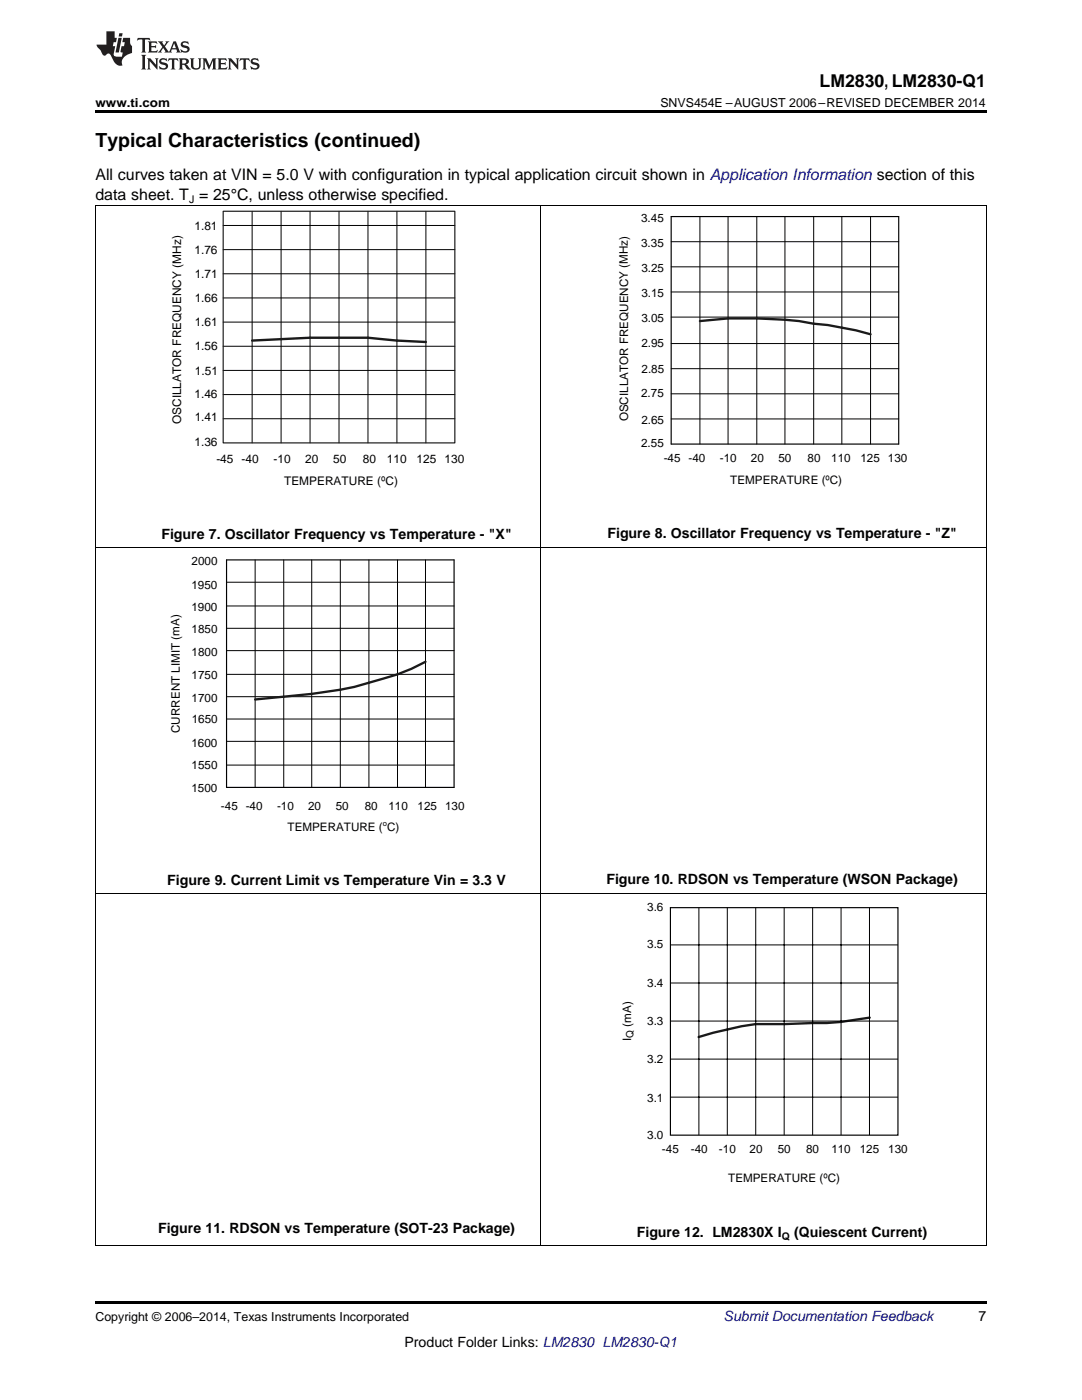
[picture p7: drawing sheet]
<svg xmlns="http://www.w3.org/2000/svg" width="216mm" height="279mm" viewBox="0 0 216 279" stroke-linecap="round" stroke-linejoin="round" font-family="sans-serif">
<defs><g id="words">
<text font-size="3.9" x="19" y="29.3">Typical Characteristics (continued)</text>
<text font-size="3.5" x="163.5" y="17.3">LM2830, LM2830-Q1</text>
<g font-size="3.2">
<text x="19" y="36">All curves taken at VIN = 5.0 V with configuration in typical application circuit shown in Application Information section of this</text>
<text x="19" y="39.9">data sheet. T = 25°C, unless otherwise specified.</text>
</g>
<g font-size="2.8">
<text x="32.2" y="107.5">Figure 7. Oscillator Frequency vs Temperature - &quot;X&quot;</text>
<text x="121.2" y="107.3">Figure 8. Oscillator Frequency vs Temperature - &quot;Z&quot;</text>
<text x="33.4" y="176.6">Figure 9. Current Limit vs Temperature Vin = 3.3 V</text>
<text x="121" y="176.5">Figure 10. RDSON vs Temperature (WSON Package)</text>
<text x="31.5" y="246.1">Figure 11. RDSON vs Temperature (SOT-23 Package)</text>
<text x="127.1" y="246.9">Figure 12. LM2830X I</text>
<text x="158.5" y="246.9">(Quiescent Current)</text>
<text x="195.3" y="263.6">7</text>
<text x="80.7" y="268.9">Product Folder Links: LM2830 LM2830-Q1</text>
</g>
<text font-size="2.8" fill="#0000c8" x="144.4" y="263.6">Submit Documentation Feedback</text>
<g font-size="2.5">
<text x="19" y="21.4">www.ti.com</text>
<text x="131.8" y="21.4">SNVS454E –AUGUST 2006–REVISED DECEMBER 2014</text>
<text x="19" y="263.6">Copyright © 2006–2014, Texas Instruments Incorporated</text>
</g>
<g font-size="2.4">
<text x="38.8" y="46">1.81</text>
<text x="38.8" y="50.6">1.76</text>
<text x="38.8" y="55.4">1.71</text>
<text x="38.8" y="65">1.61</text>
<text x="38.8" y="60.2">1.66</text>
<text x="38.8" y="69.9">1.56</text>
<text x="38.9" y="74.8">1.51</text>
<text x="38.8" y="79.5">1.46</text>
<text x="36.2" y="84.7" transform="rotate(-90 36.2 84.7)">OSCILLATOR FREQUENCY (MHz)</text>
<text x="38.8" y="89.1">1.36</text>
<text x="38.8" y="84">1.41</text>
<text x="43.2" y="92.4">-45 -40</text>
<text x="54.6" y="92.4">-10</text>
<text x="60.9" y="92.4">20</text>
<text x="66.5" y="92.4">50</text>
<text x="72.4" y="92.4">80</text>
<text x="77.2" y="92.4">110</text>
<text x="83.1" y="92.4">125 130</text>
<text x="56.7" y="96.9">TEMPERATURE (ºC)</text>
</g>
<g font-size="2.3">
<text x="127.9" y="44.4">3.45</text>
<text x="127.9" y="49.3">3.35</text>
<text x="128" y="59.2">3.15</text>
<text x="128" y="54.2">3.25</text>
<text x="128" y="64.2">3.05</text>
<text x="128" y="69.3">2.95</text>
<text x="128" y="74.4">2.85</text>
<text x="127.9" y="79.2">2.75</text>
<text x="125.4" y="84.1" transform="rotate(-90 125.4 84.1)">OSCILLATOR FREQUENCY (MHz)</text>
<text x="127.9" y="89.2">2.55</text>
<text x="128" y="84.6">2.65</text>
<text x="132.4" y="92.2">-45 -40</text>
<text x="143.6" y="92.2">-10</text>
<text x="149.8" y="92.2">20</text>
<text x="155.3" y="92.2">50</text>
<text x="161.1" y="92.2">80</text>
<text x="165.9" y="92.2">110</text>
<text x="171.7" y="92.2">125 130</text>
<text x="145.7" y="96.5">TEMPERATURE (ºC)</text>
<text x="38.2" y="112.8">2000</text>
<text x="38.2" y="117.5">1950</text>
<text x="38.2" y="121.8">1900</text>
<text x="38.2" y="131">1800</text>
<text x="38.2" y="126.4">1850</text>
<text x="38.2" y="135.5">1750</text>
<text x="38.2" y="140.1">1700</text>
<text x="35.9" y="146.3" transform="rotate(-90 35.9 146.3)">CURRENT LIMIT (mA)</text>
<text x="38.2" y="149">1600</text>
<text x="38.3" y="144.4">1650</text>
<text x="38.2" y="153.5">1550</text>
<text x="38.2" y="158.1">1500</text>
<text x="44.1" y="161.6">-45 -40</text>
<text x="55.3" y="161.6">-10</text>
<text x="61.5" y="161.6">20</text>
<text x="67" y="161.6">50</text>
<text x="72.8" y="161.6">80</text>
<text x="77.5" y="161.6">110</text>
<text x="83.3" y="161.6">125 130</text>
<text x="57.4" y="165.9">TEMPERATURE ( C)</text>
<text x="129.1" y="181.8">3.6</text>
<text x="129.1" y="189.3">3.5</text>
<text x="129.1" y="196.9">3.4</text>
<text x="126" y="207.8" transform="rotate(-90 126 207.8)">I</text>
<text x="126" y="204.9" transform="rotate(-90 126 204.9)">(mA)</text>
<text x="129.1" y="204.5">3.3</text>
<text x="129.1" y="212.1">3.2</text>
<text x="129.1" y="219.8">3.1</text>
<text x="129.1" y="227.2">3.0</text>
<text x="132.1" y="230">-45</text>
<text x="137.8" y="230">-40</text>
<text x="143.5" y="230">-10</text>
<text x="149.6" y="230">20</text>
<text x="155.2" y="230">50</text>
<text x="160.9" y="230">80</text>
<text x="165.9" y="230">110</text>
<text x="171.6" y="230">125</text>
<text x="177.2" y="230">130</text>
<text x="145.3" y="236">TEMPERATURE (ºC)</text>
</g>
<g font-size="2.1">
<text x="37.7" y="40.5">J</text>
<text x="156" y="247.5">Q</text>
</g>
<text font-size="2" x="126.4" y="207.2" transform="rotate(-90 126.4 207.2)">Q</text>
<text font-size="1.5" x="76.4" y="164.8">o</text>
</g></defs>
<path d="M19 22h177.8v.5h-177.8zM19 248.6l.2 .1zM196.7 248.6l.1 .1zM19 259.7h177.8v.5h-177.8z" fill="#000"/>
<g fill="none" stroke="#000" stroke-width=".2">
<path d="M19 41.1h177.8M19.1 41.1v207.6M44.5 59.5h46.3M44.5 54.6h46.3M44.5 49.8h46.3M44.5 45h46.3M50.3 42.2v46.2M56.1 42.2v46.2M61.9 42.2v46.2M67.6 42.2v46.2M73.4 42.2v46.2M79.2 42.2v46.2"/>
<path d="M85 42.2v46.2M107.9 41.1v207.6M133.9 58.3h45.4M133.9 53.3h45.4M133.9 48.2h45.4M139.7 43.2v45.4M145.3 43.2v45.4M151 43.2v45.4M156.6 43.2v45.4M162.4 43.2v45.4M168 43.2v45.4M173.7 43.2v45.4"/>
<path d="M196.8 41.1v207.6M44.5 78.7h46.3M44.5 73.9h46.3M44.5 69.1h46.3M44.5 64.3h46.3M133.9 78.6h45.4M133.9 73.6h45.4M133.9 68.6h45.4M133.9 63.3h45.4M44.5 83.6h46.3M133.9 83.6h45.4M19 109.2h177.8"/>
<path d="M45.2 116.2h45.4M50.9 111.7v45.4M56.6 111.7v45.4M62.2 111.7v45.4M67.9 111.7v45.4M73.6 111.7v45.4M79.3 111.7v45.4M84.9 111.7v45.4M45.2 139h45.4M45.2 134.6h45.4M45.2 129.8h45.4M45.2 125.4h45.4"/>
<path d="M45.2 120.9h45.4M45.2 152.7h45.4M45.2 148h45.4M45.2 143.5h45.4M19 178.3h177.8M133.8 196.2h45.4M133.8 188.6h45.4M139.5 181.1v45.4M145.1 181.1v45.4M150.8 181.1v45.4M156.5 181.1v45.4M162.2 181.1v45.4"/>
<path d="M167.8 181.1v45.4M173.5 181.1v45.4M133.8 219h45.4M133.8 211.4h45.4M133.8 203.8h45.4M19 248.6h177.8"/>
</g>
<path d="M50.3 68l11.6-.6h11.5l5.8 .6 5.8 .3M139.7 64.1a72.6 72.6 0 0 1 16.9-.3l2.8 .3 3 .5a67 67 0 0 1 11.3 2.1M84.9 132.1a44.1 44.1 0 0 1-11.3 4.2 74 74 0 0 1-17 2.7l-5.7 .6M173.5 203.1a51.9 51.9 0 0 1-11.3 1.1l-5.7 .2h-5.7a86.2 86.2 0 0 0-11.4 2.6" fill="none" stroke="#1a1a1a" stroke-width=".47"/>
<path d="M133.9 43.2h45.4v45.4h-45.4zM45.2 111.7h45.4v45.4h-45.4zM133.8 181.1h45.4v45.4h-45.4z" fill="none" stroke="#000" stroke-width=".23"/>
<path d="M44.5 42.2h46.3v46.2h-46.3z" fill="none" stroke="#1a1a1a" stroke-width=".24"/>
<g fill="#231f20">
<path d="M27.5 7.6l-.1 .5 .4-.2h.6v.1v2.1l-.2 .4h1l-.3-.4v-2.1l.1-.1h.5l.5 .2-.2-.5zM29.5 8.3l.2 .3v1.5l-.2 .4h1.8l.2-.6a1.04 1.04 0 0 1-1.3 .2v-.7h.6l.3 .2v-.6l-.3 .2h-.6v-.6l.8-.1 .4 .3-.2-.5zM31.5 8.3l.9 1.1-.9 1.1h.8l-.2-.2 .5-.7 .4 .7-.2 .2h1.5l-.1-.2 .1-.4h.9l.1 .4-.2 .2h1l-.3-.3-.7-1.9h-.5l-.9 2-.8-1 .9-1h-.8l.1 .3-.3 .5-.4-.6 .2-.2zM34.7 8.6l.4 1h-.7zM36.3 8.4a.63 .63 0 0 0-.2 .7 .63 .63 0 0 0 .6 .4l.6 .2 .1 .2a.75 .75 0 0 1-.7 .4 .75 .75 0 0 1-.6-.5l.1 .7 .1-.1a1.11 1.11 0 0 0 1.5-.6 1.13 1.13 0 0 0-1.2-.8l-.1-.4a1.04 1.04 0 0 1 1.2 .2l-.2-.5-.1 .1-.5-.2zM28.2 10.9l.2 .4v2.2l-.2 .4h1l-.3-.4v-2.2l.3-.4zM29.3 11.6l.3 .4v1.5l-.3 .4h.8l-.2-.4v-1.3l1.5 1.7v-1.9l.2-.4h-.7l.2 .4v.9l-1.1-1.3zM32 11.8a.62 .62 0 0 0-.2 .7 .62 .62 0 0 0 .6 .4l.6 .1 .1 .3a.76 .76 0 0 1-.7 .3 .76 .76 0 0 1-.6-.4l.1 .7 .1-.1a1.11 1.11 0 0 0 1.5-.6 1.13 1.13 0 0 0-1.2-.8l-.1-.4a1.04 1.04 0 0 1 1.2 .2l-.2-.6-.1 .1-.5-.1zM33.7 11.6l-.2 .6a.61 .61 0 0 1 .8-.3v1.6l-.2 .4h.9l-.2-.4v-1.6a.63 .63 0 0 1 .8 .3l-.2-.6zM35.6 11.6l.3 .4v1.5l-.3 .4h1l-.2-.2v-.8l.5 .2a.76 .76 0 0 0 1.2 .7l-1-1a.58 .58 0 0 0 .6-.5 .58 .58 0 0 0-.5-.6zM36.4 11.9h.1a.45 .45 0 0 1 .5 .1 .45 .45 0 0 1 .1 .5l-.7 .2zM37.9 11.6l.2 .2a2.17 2.17 0 0 0 .3 1.9 .99 .99 0 0 0 1.6-.6v-1.1l.2-.4h-.7l.2 .2a1.92 1.92 0 0 1-.2 1.8 .6 .6 0 0 1-.9-.5v-1.1l.2-.4zM40.4 11.6l.2 .4v1.5l-.2 .4h.7l-.2-.4v-1.4l.8 1.8 .8-1.8v1.4l-.2 .4h.9l-.2-.4v-1.5l.2-.4h-.8l-.6 1.5-.6-1.5zM43.4 11.6l.2 .4v1.5l-.2 .4h1.8l.2-.6a1.04 1.04 0 0 1-1.3 .1v-.6h.5l.4 .2v-.6l-.4 .2h-.5v-.7h.8l.3 .3-.1-.6zM45.5 11.6l.2 .4v1.5l-.2 .4h.7l-.2-.4v-1.3l1.5 1.7v-1.9l.2-.4h-.7l.2 .4v.9l-1.1-1.3zM47.9 11.6l-.1 .6a.61 .61 0 0 1 .8-.3v1.6l-.3 .4h1l-.3-.4 .1-1.6a.63 .63 0 0 1 .7 .3l-.1-.6zM50.2 11.8a.62 .62 0 0 0-.2 .7 .62 .62 0 0 0 .6 .4l.6 .1 .2 .3a.76 .76 0 0 1-.8 .3 .76 .76 0 0 1-.6-.4l.1 .7 .2-.1a1.11 1.11 0 0 0 1.5-.6 1.13 1.13 0 0 0-1.3-.8l-.1-.4a1.04 1.04 0 0 1 1.2 .2l-.1-.6-.2 .1-.5-.1z"/>
<path d="M21.2 6.3v2.6h-1.9l.1 .4 .7 .9a.91 .91 0 0 0 1 .8 .56 .56 0 0 1 .5-.3 .56 .56 0 0 1 .5 .3l.4 .8a1.53 1.53 0 0 0 1.9 1.2 1.54 1.54 0 0 1 1-2.1l.9-.3v-1.4a1.52 1.52 0 0 1-.3-1.6h-1.4l-.2 .8h.5l-.2 .8h-.4l-.2 1v.2l.4 .1-.2 .8a1.93 1.93 0 0 1-1.6-.3l.3-1.8h-.5l.2-.8h.4l.2-.8h-.4v-1.3zM23.6 7.6l-.6 2.9h.7l.6-2.9zM23.8 6.6l-.1 .7h.6l.2-.7z"/>
</g>
<use href="#words"/>
</svg>
